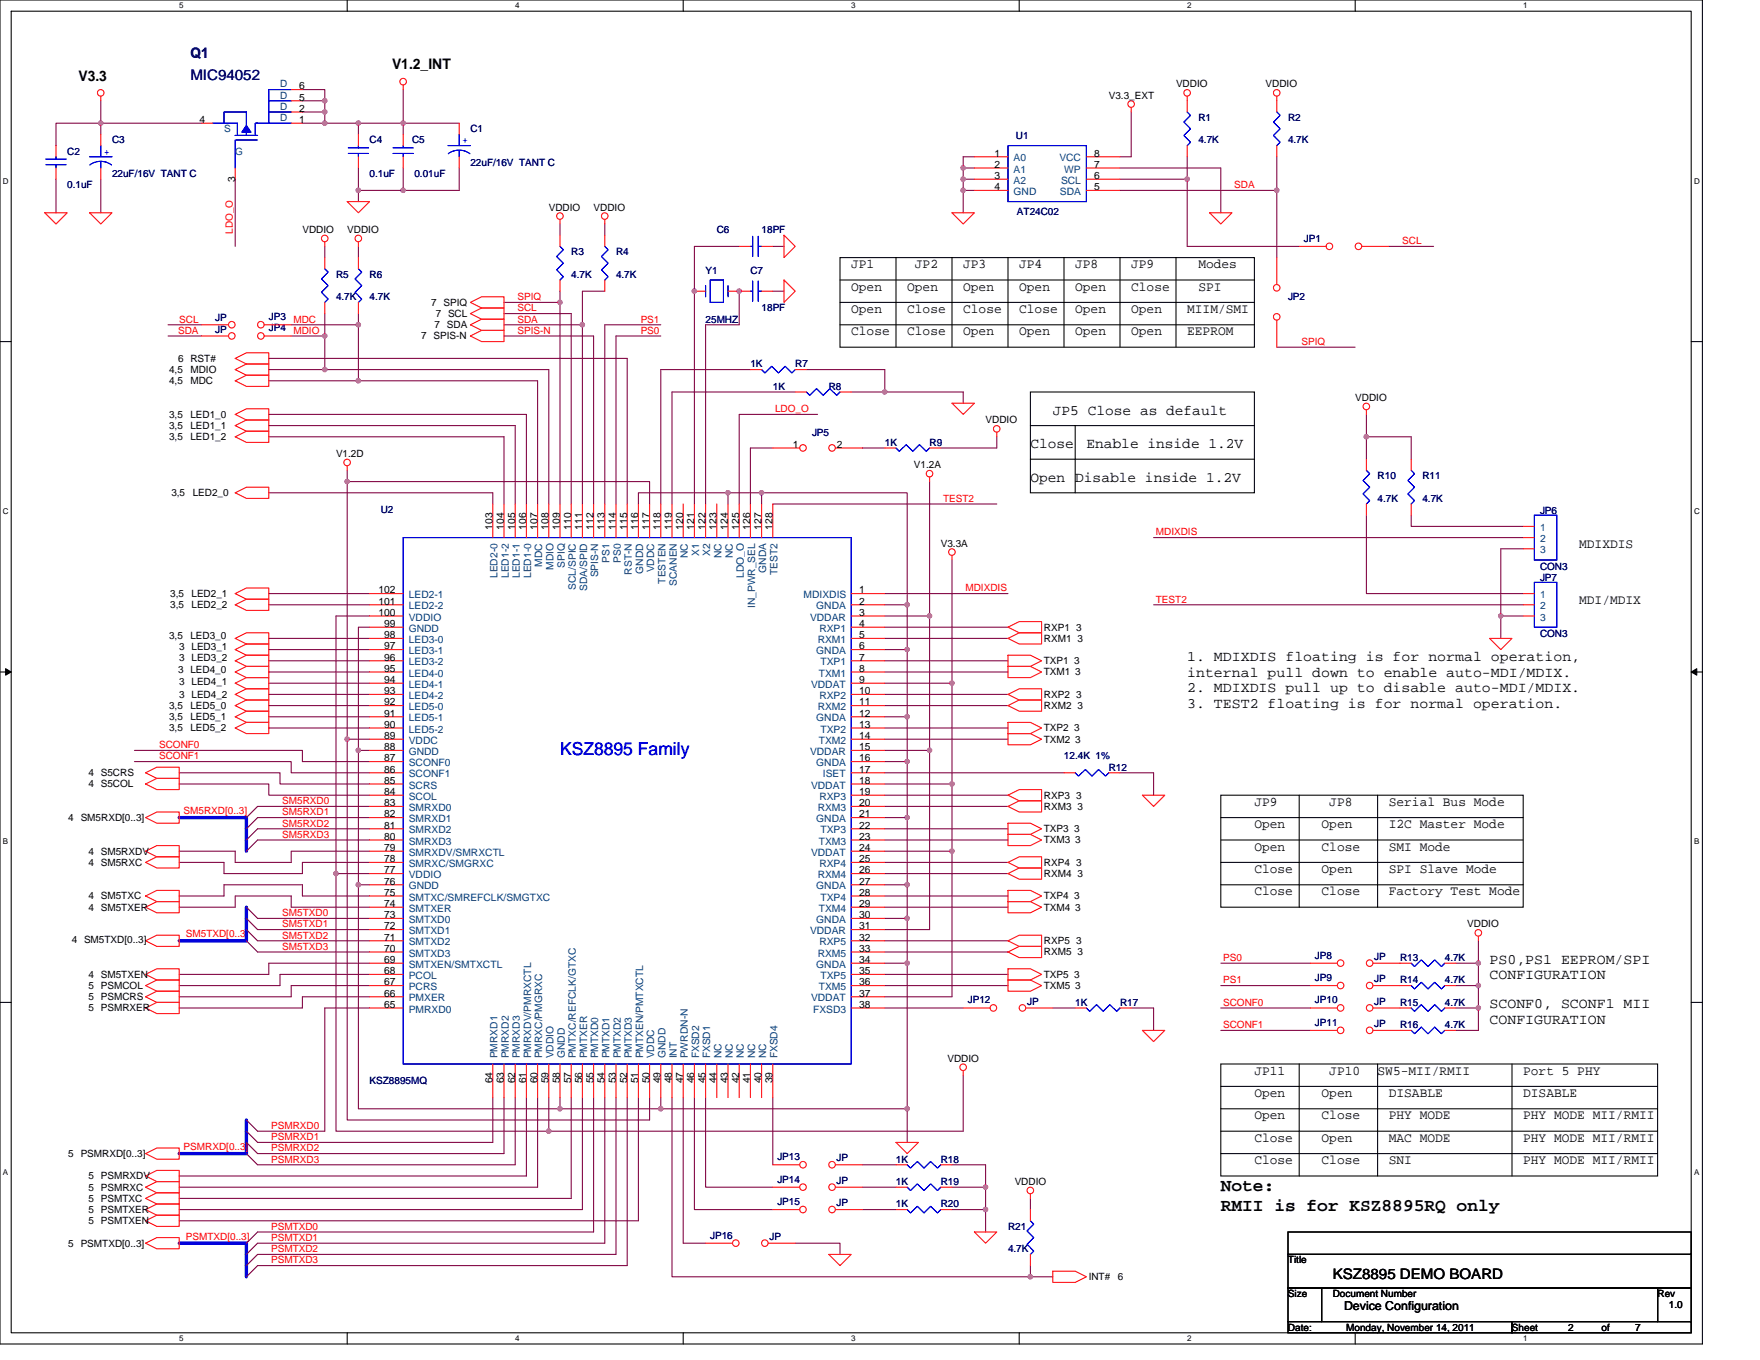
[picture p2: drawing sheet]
<svg xmlns="http://www.w3.org/2000/svg" width="279mm" height="216mm" viewBox="0 0 279 216" stroke-linecap="round" stroke-linejoin="round" font-family="sans-serif">
<defs><g id="words">
<text font-size="2.8" fill="#00f" x="88.9" y="119.9">KSZ8895 Family</text>
<g font-size="2.8">
<text x="193.8" y="189">Note:</text>
<text x="193.8" y="192.2">RMII is for KSZ8895RQ only</text>
</g>
<g font-size="2.3" fill="#000080">
<text x="30.2" y="9.2">Q1</text>
<text x="30.2" y="12.7">MIC94052</text>
</g>
<g font-size="2.3">
<text x="62.2" y="11">V1.2_INT</text>
<text x="12.4" y="12.8">V3.3</text>
<text x="167.1" y="65.8">JP5 Close as default</text>
<text x="163.6" y="71.2">Close</text>
<text x="172.5" y="71.2">Enable inside 1.2V</text>
<text x="163.6" y="76.5">Open</text>
<text x="170.7" y="76.5">Disable inside 1.2V</text>
<text x="188.5" y="105">1. MDIXDIS floating is for normal operation,</text>
<text x="188.5" y="107.4">internal pull down to enable auto-MDI/MDIX.</text>
<text x="188.5" y="109.9">2. MDIXDIS pull up to disable auto-MDI/MDIX.</text>
<text x="188.5" y="112.4">3. TEST2 floating is for normal operation.</text>
<text x="236.5" y="153">PS0,PS1 EEPROM/SPI</text>
<text x="236.5" y="155.4">CONFIGURATION</text>
<text x="236.5" y="160.1">SCONF0, SCONF1 MII</text>
<text x="236.5" y="162.6">CONFIGURATION</text>
<text x="211.6" y="203">KSZ8895 DEMO BOARD</text>
</g>
<g font-size="2.1">
<text x="135.1" y="42.6">JP1</text>
<text x="135.1" y="46.1">Open</text>
<text x="144" y="46.1">Open</text>
<text x="145.2" y="42.6">JP2</text>
<text x="152.9" y="42.6">JP3</text>
<text x="152.9" y="46.1">Open</text>
<text x="161.8" y="42.6">JP4</text>
<text x="161.8" y="46.1">Open</text>
<text x="170.7" y="42.6">JP8</text>
<text x="170.7" y="46.1">Open</text>
<text x="179.6" y="42.6">JP9</text>
<text x="179.6" y="46.1">Close</text>
<text x="190.2" y="42.6">Modes</text>
<text x="190.2" y="46.1">SPI</text>
<text x="135.1" y="49.7">Open</text>
<text x="135.1" y="53.3">Close</text>
<text x="144" y="49.7">Close</text>
<text x="144" y="53.3">Close</text>
<text x="152.9" y="49.7">Close</text>
<text x="152.9" y="53.3">Open</text>
<text x="161.8" y="53.3">Open</text>
<text x="161.8" y="49.7">Close</text>
<text x="170.7" y="53.3">Open</text>
<text x="170.7" y="49.7">Open</text>
<text x="179.6" y="53.3">Open</text>
<text x="179.6" y="49.7">Open</text>
<text x="188.5" y="49.7">MIIM/SMI</text>
<text x="188.5" y="53.3">EEPROM</text>
<text x="250.7" y="87">MDIXDIS</text>
<text x="250.7" y="95.9">MDI/MDIX</text>
<text x="199.1" y="127.9">JP9</text>
<text x="199.1" y="131.5">Open</text>
<text x="209.8" y="131.5">Open</text>
<text x="211" y="127.9">JP8</text>
<text x="220.5" y="127.9">Serial Bus Mode</text>
<text x="220.5" y="131.5">I2C Master Mode</text>
<text x="199.1" y="135">Open</text>
<text x="209.8" y="135">Close</text>
<text x="220.5" y="135">SMI Mode</text>
<text x="199.1" y="138.6">Close</text>
<text x="199.1" y="142.2">Close</text>
<text x="209.8" y="142.2">Close</text>
<text x="209.8" y="138.6">Open</text>
<text x="220.5" y="138.6">SPI Slave Mode</text>
<text x="220.5" y="142.2">Factory Test Mode</text>
<text x="199.1" y="170.6">JP11</text>
<text x="211" y="170.6">JP10</text>
<text x="218.7" y="170.6">SW5-MII/RMII</text>
<text x="241.8" y="170.6">Port 5 PHY</text>
<text x="199.1" y="174.2">Open</text>
<text x="199.1" y="177.7">Open</text>
<text x="209.8" y="174.2">Open</text>
<text x="209.8" y="177.7">Close</text>
<text x="220.5" y="174.2">DISABLE</text>
<text x="220.5" y="177.7">PHY MODE</text>
<text x="241.8" y="177.7">PHY MODE MII/RMII</text>
<text x="241.8" y="174.2">DISABLE</text>
<text x="199.1" y="181.3">Close</text>
<text x="199.1" y="184.8">Close</text>
<text x="209.8" y="184.8">Close</text>
<text x="209.8" y="181.3">Open</text>
<text x="220.5" y="181.3">MAC MODE</text>
<text x="220.5" y="184.8">SNI</text>
<text x="241.8" y="181.3">PHY MODE MII/RMII</text>
<text x="241.8" y="184.8">PHY MODE MII/RMII</text>
</g>
<text font-size="1.9" x="213.4" y="208">Device Configuration</text>
<g font-size="1.6" fill="#004080">
<text x="44.4" y="17.4">D</text>
<text x="44.4" y="15.6">D</text>
<text x="44.4" y="13.9">D</text>
<text x="35.6" y="21">S</text>
<text x="44.4" y="19.2">D</text>
<text x="37.3" y="24.5">G</text>
<text x="160.9" y="25.6">A0</text>
<text x="160.9" y="27.4">A1</text>
<text x="160.9" y="29.2">A2</text>
<text x="168.2" y="25.6">VCC</text>
<text x="168.4" y="29.2">SCL</text>
<text x="168.9" y="27.4">WP</text>
<text x="160.9" y="30.9">GND</text>
<text x="168.3" y="30.9">SDA</text>
<text x="86.1" y="90" transform="rotate(-90 86.1 90)">MDC</text>
<text x="96.8" y="89.3" transform="rotate(-90 96.8 89.3)">PS1</text>
<text x="98.5" y="89.3" transform="rotate(-90 98.5 89.3)">PS0</text>
<text x="109.2" y="88.6" transform="rotate(-90 109.2 88.6)">NC</text>
<text x="111" y="88.2" transform="rotate(-90 111 88.2)">X1</text>
<text x="112.8" y="88.2" transform="rotate(-90 112.8 88.2)">X2</text>
<text x="114.5" y="88.6" transform="rotate(-90 114.5 88.6)">NC</text>
<text x="116.3" y="88.6" transform="rotate(-90 116.3 88.6)">NC</text>
<text x="244.5" y="84.3">1</text>
<text x="244.5" y="86.1">2</text>
<text x="244.5" y="87.8">3</text>
<text x="64.9" y="95">LED2-1</text>
<text x="79" y="91.8" transform="rotate(-90 79 91.8)">LED2-0</text>
<text x="80.8" y="91.8" transform="rotate(-90 80.8 91.8)">LED1-2</text>
<text x="82.5" y="91.8" transform="rotate(-90 82.5 91.8)">LED1-1</text>
<text x="84.3" y="91.8" transform="rotate(-90 84.3 91.8)">LED1-0</text>
<text x="87.9" y="90.5" transform="rotate(-90 87.9 90.5)">MDIO</text>
<text x="89.6" y="90.1" transform="rotate(-90 89.6 90.1)">SPIQ</text>
<text x="91.4" y="93.6" transform="rotate(-90 91.4 93.6)">SCL/SPIC</text>
<text x="93.2" y="93.8" transform="rotate(-90 93.2 93.8)">SDA/SPID</text>
<text x="95" y="91.7" transform="rotate(-90 95 91.7)">SPIS-N</text>
<text x="100.3" y="91.2" transform="rotate(-90 100.3 91.2)">RST-N</text>
<text x="102.1" y="91.1" transform="rotate(-90 102.1 91.1)">GNDD</text>
<text x="103.9" y="90.9" transform="rotate(-90 103.9 90.9)">VDDC</text>
<text x="105.6" y="92.6" transform="rotate(-90 105.6 92.6)">TESTEN</text>
<text x="107.4" y="93" transform="rotate(-90 107.4 93)">SCANEN</text>
<text x="118.1" y="91.8" transform="rotate(-90 118.1 91.8)">LDO_O</text>
<text x="121.6" y="91" transform="rotate(-90 121.6 91)">GNDA</text>
<text x="123.4" y="91.3" transform="rotate(-90 123.4 91.3)">TEST2</text>
<text x="127.6" y="95">MDIXDIS</text>
<text x="244.5" y="95">1</text>
<text x="64.9" y="96.7">LED2-2</text>
<text x="64.9" y="98.5">VDDIO</text>
<text x="64.9" y="100.3">GNDD</text>
<text x="119.9" y="96.6" transform="rotate(-90 119.9 96.6)">IN_PWR_SEL</text>
<text x="128.6" y="98.5">VDDAR</text>
<text x="129.6" y="96.7">GNDA</text>
<text x="130.1" y="100.3">RXP1</text>
<text x="244.5" y="96.7">2</text>
<text x="244.5" y="98.5">3</text>
<text x="64.9" y="102.1">LED3-0</text>
<text x="64.9" y="103.8">LED3-1</text>
<text x="64.9" y="105.6">LED3-2</text>
<text x="64.9" y="107.4">LED4-0</text>
<text x="129.6" y="103.8">GNDA</text>
<text x="129.8" y="102.1">RXM1</text>
<text x="130" y="107.4">TXM1</text>
<text x="130.2" y="105.6">TXP1</text>
<text x="64.9" y="109.2">LED4-1</text>
<text x="64.9" y="111">LED4-2</text>
<text x="64.9" y="112.7">LED5-0</text>
<text x="128.8" y="109.2">VDDAT</text>
<text x="129.8" y="112.7">RXM2</text>
<text x="130.1" y="111">RXP2</text>
<text x="64.9" y="114.5">LED5-1</text>
<text x="64.9" y="116.3">LED5-2</text>
<text x="64.9" y="118.1">VDDC</text>
<text x="64.9" y="119.8">GNDD</text>
<text x="128.6" y="119.8">VDDAR</text>
<text x="129.6" y="114.5">GNDA</text>
<text x="130" y="118.1">TXM2</text>
<text x="130.2" y="116.3">TXP2</text>
<text x="64.9" y="121.6">SCONF0</text>
<text x="64.9" y="123.4">SCONF1</text>
<text x="64.9" y="125.2">SCRS</text>
<text x="128.8" y="125.2">VDDAT</text>
<text x="129.6" y="121.6">GNDA</text>
<text x="130.6" y="123.4">ISET</text>
<text x="64.9" y="127">SCOL</text>
<text x="64.9" y="128.7">SMRXD0</text>
<text x="64.9" y="130.5">SMRXD1</text>
<text x="129.6" y="130.5">GNDA</text>
<text x="129.8" y="128.7">RXM3</text>
<text x="130.1" y="127">RXP3</text>
<text x="64.9" y="132.3">SMRXD2</text>
<text x="64.9" y="134.1">SMRXD3</text>
<text x="64.9" y="135.8">SMRXDV/SMRXCTL</text>
<text x="64.9" y="137.6">SMRXC/SMGRXC</text>
<text x="128.8" y="135.8">VDDAT</text>
<text x="130" y="134.1">TXM3</text>
<text x="130.1" y="137.6">RXP4</text>
<text x="130.2" y="132.3">TXP3</text>
<text x="64.9" y="139.4">VDDIO</text>
<text x="64.9" y="141.2">GNDD</text>
<text x="64.9" y="143">SMTXC/SMREFCLK/SMGTXC</text>
<text x="129.6" y="141.2">GNDA</text>
<text x="129.8" y="139.4">RXM4</text>
<text x="130.2" y="143">TXP4</text>
<text x="64.9" y="144.7">SMTXER</text>
<text x="64.9" y="146.5">SMTXD0</text>
<text x="64.9" y="148.3">SMTXD1</text>
<text x="128.6" y="148.3">VDDAR</text>
<text x="129.6" y="146.5">GNDA</text>
<text x="130" y="144.7">TXM4</text>
<text x="64.9" y="150.1">SMTXD2</text>
<text x="64.9" y="151.8">SMTXD3</text>
<text x="64.9" y="153.6">SMTXEN/SMTXCTL</text>
<text x="64.9" y="155.4">PCOL</text>
<text x="129.6" y="153.6">GNDA</text>
<text x="129.8" y="151.8">RXM5</text>
<text x="130.1" y="150.1">RXP5</text>
<text x="130.2" y="155.4">TXP5</text>
<text x="64.9" y="157.2">PCRS</text>
<text x="64.9" y="159">PMXER</text>
<text x="64.9" y="160.7">PMRXD0</text>
<text x="128.8" y="159">VDDAT</text>
<text x="129.1" y="160.7">FXSD3</text>
<text x="130" y="157.2">TXM5</text>
<text x="79" y="168" transform="rotate(-90 79 168)">PMRXD1</text>
<text x="80.8" y="168" transform="rotate(-90 80.8 168)">PMRXD2</text>
<text x="82.5" y="168" transform="rotate(-90 82.5 168)">PMRXD3</text>
<text x="84.3" y="168" transform="rotate(-90 84.3 168)">PMRXDV/PMRXCTL</text>
<text x="86.1" y="168" transform="rotate(-90 86.1 168)">PMRXC/PMGRXC</text>
<text x="87.9" y="168" transform="rotate(-90 87.9 168)">VDDIO</text>
<text x="89.6" y="168" transform="rotate(-90 89.6 168)">GNDD</text>
<text x="91.4" y="168" transform="rotate(-90 91.4 168)">PMTXC/REFCLK/GTXC</text>
<text x="93.2" y="168" transform="rotate(-90 93.2 168)">PMTXER</text>
<text x="95" y="168" transform="rotate(-90 95 168)">PMTXD0</text>
<text x="96.8" y="168" transform="rotate(-90 96.8 168)">PMTXD1</text>
<text x="98.5" y="168" transform="rotate(-90 98.5 168)">PMTXD2</text>
<text x="100.3" y="168" transform="rotate(-90 100.3 168)">PMTXD3</text>
<text x="102.1" y="168" transform="rotate(-90 102.1 168)">PMTXEN/PMTXCTL</text>
<text x="103.9" y="168" transform="rotate(-90 103.9 168)">VDDC</text>
<text x="105.6" y="168" transform="rotate(-90 105.6 168)">GNDD</text>
<text x="107.4" y="168" transform="rotate(-90 107.4 168)">INT</text>
<text x="109.2" y="168" transform="rotate(-90 109.2 168)">PWRDN-N</text>
<text x="111" y="168" transform="rotate(-90 111 168)">FXSD2</text>
<text x="112.8" y="168" transform="rotate(-90 112.8 168)">FXSD1</text>
<text x="114.5" y="168" transform="rotate(-90 114.5 168)">NC</text>
<text x="116.3" y="168" transform="rotate(-90 116.3 168)">NC</text>
<text x="118.1" y="168" transform="rotate(-90 118.1 168)">NC</text>
<text x="119.9" y="168" transform="rotate(-90 119.9 168)">NC</text>
<text x="121.6" y="168" transform="rotate(-90 121.6 168)">NC</text>
<text x="123.4" y="168" transform="rotate(-90 123.4 168)">FXSD4</text>
</g>
<g font-size="1.6">
<text x="47.5" y="17.8">2</text>
<text x="47.5" y="16">5</text>
<text x="47.5" y="14.2">6</text>
<text x="176" y="15.6">V3.3_EXT</text>
<text x="186.7" y="13.9">VDDIO</text>
<text x="200.9" y="13.9">VDDIO</text>
<text x="31.6" y="19.5">4</text>
<text x="47.5" y="19.5">1</text>
<text x="37.3" y="28.8" transform="rotate(-90 37.3 28.8)">3</text>
<text x="157.9" y="24.9">1</text>
<text x="157.9" y="26.6">2</text>
<text x="157.9" y="28.4">3</text>
<text x="173.7" y="28.4">6</text>
<text x="173.7" y="26.6">7</text>
<text x="173.7" y="24.9">8</text>
<text x="87.1" y="33.4">VDDIO</text>
<text x="94.2" y="33.4">VDDIO</text>
<text x="157.9" y="30.2">4</text>
<text x="173.7" y="30.2">5</text>
<text x="48" y="37">VDDIO</text>
<text x="55.1" y="37">VDDIO</text>
<text x="66.8" y="53.9">7 SPIS-N</text>
<text x="68.5" y="48.5">7 SPIQ</text>
<text x="69" y="52.1">7 SDA</text>
<text x="69.2" y="50.3">7 SCL</text>
<text x="26.8" y="59.2">4,5</text>
<text x="28.3" y="57.4">6 RST#</text>
<text x="30.2" y="59.2">MDIO</text>
<text x="26.8" y="61">4,5</text>
<text x="30.2" y="61">MDC</text>
<text x="215.1" y="63.6">VDDIO</text>
<text x="26.8" y="68.1">3,5</text>
<text x="26.8" y="66.3">3,5</text>
<text x="26.8" y="69.9">3,5</text>
<text x="30.2" y="68.1">LED1_1</text>
<text x="30.2" y="66.3">LED1_0</text>
<text x="30.2" y="69.9">LED1_2</text>
<text x="125.9" y="71.1">1</text>
<text x="132.8" y="71.1">2</text>
<text x="156.5" y="67.2">VDDIO</text>
<text x="53.3" y="72.5">V1.2D</text>
<text x="145.1" y="74.3">V1.2A</text>
<text x="27.2" y="78.8">3,5</text>
<text x="30.6" y="78.8">LED2_0</text>
<text x="78.2" y="84.1" transform="rotate(-90 78.2 84.1)">103</text>
<text x="80" y="84.1" transform="rotate(-90 80 84.1)">104</text>
<text x="81.8" y="84.1" transform="rotate(-90 81.8 84.1)">105</text>
<text x="83.5" y="84.1" transform="rotate(-90 83.5 84.1)">106</text>
<text x="85.3" y="84.1" transform="rotate(-90 85.3 84.1)">107</text>
<text x="87.1" y="84.1" transform="rotate(-90 87.1 84.1)">108</text>
<text x="88.9" y="84.1" transform="rotate(-90 88.9 84.1)">109</text>
<text x="90.7" y="84.1" transform="rotate(-90 90.7 84.1)">110</text>
<text x="92.4" y="84.1" transform="rotate(-90 92.4 84.1)">111</text>
<text x="94.2" y="84.1" transform="rotate(-90 94.2 84.1)">112</text>
<text x="96" y="84.1" transform="rotate(-90 96 84.1)">113</text>
<text x="97.8" y="84.1" transform="rotate(-90 97.8 84.1)">114</text>
<text x="99.5" y="84.1" transform="rotate(-90 99.5 84.1)">115</text>
<text x="101.3" y="84.1" transform="rotate(-90 101.3 84.1)">116</text>
<text x="103.1" y="84.1" transform="rotate(-90 103.1 84.1)">117</text>
<text x="104.9" y="84.1" transform="rotate(-90 104.9 84.1)">118</text>
<text x="106.7" y="84.1" transform="rotate(-90 106.7 84.1)">119</text>
<text x="108.4" y="84.1" transform="rotate(-90 108.4 84.1)">120</text>
<text x="110.2" y="84.1" transform="rotate(-90 110.2 84.1)">121</text>
<text x="112" y="84.1" transform="rotate(-90 112 84.1)">122</text>
<text x="113.8" y="84.1" transform="rotate(-90 113.8 84.1)">123</text>
<text x="115.5" y="84.1" transform="rotate(-90 115.5 84.1)">124</text>
<text x="117.3" y="84.1" transform="rotate(-90 117.3 84.1)">125</text>
<text x="119.1" y="84.1" transform="rotate(-90 119.1 84.1)">126</text>
<text x="120.9" y="84.1" transform="rotate(-90 120.9 84.1)">127</text>
<text x="122.7" y="84.1" transform="rotate(-90 122.7 84.1)">128</text>
<text x="149.4" y="86.8">V3.3A</text>
<text x="27" y="94.8">3,5</text>
<text x="30.4" y="94.8">LED2_1</text>
<text x="60.1" y="94.2">102</text>
<text x="60.1" y="96">101</text>
<text x="136.4" y="96">2</text>
<text x="136.4" y="94.2">1</text>
<text x="26.8" y="101.5">3,5</text>
<text x="27" y="96.5">3,5</text>
<text x="30.2" y="101.5">LED3_0</text>
<text x="30.4" y="96.5">LED2_2</text>
<text x="60.1" y="97.8">100</text>
<text x="61" y="99.5">99</text>
<text x="61" y="101.3">98</text>
<text x="136.4" y="97.8">3</text>
<text x="136.4" y="99.5">4</text>
<text x="136.4" y="101.3">5</text>
<text x="165.7" y="100.1">RXP1 3</text>
<text x="165.7" y="101.9">RXM1 3</text>
<text x="28.3" y="106.8">3 LED4_0</text>
<text x="28.4" y="103.1">3 LED3_1</text>
<text x="28.4" y="104.9">3 LED3_2</text>
<text x="61" y="103.1">97</text>
<text x="61" y="104.9">96</text>
<text x="61" y="106.7">95</text>
<text x="136.4" y="104.9">7</text>
<text x="136.4" y="106.7">8</text>
<text x="136.4" y="103.1">6</text>
<text x="165.7" y="105.4">TXP1 3</text>
<text x="165.7" y="107.2">TXM1 3</text>
<text x="26.8" y="112.5">3,5</text>
<text x="28.4" y="108.8">3 LED4_1</text>
<text x="28.4" y="110.8">3 LED4_2</text>
<text x="30.2" y="112.5">LED5_0</text>
<text x="61" y="108.4">94</text>
<text x="61" y="110.2">93</text>
<text x="61" y="112">92</text>
<text x="61" y="113.8">91</text>
<text x="136.4" y="108.4">9</text>
<text x="136.4" y="113.8">12</text>
<text x="136.4" y="110.2">10</text>
<text x="136.4" y="112">11</text>
<text x="165.7" y="110.8">RXP2 3</text>
<text x="165.7" y="112.5">RXM2 3</text>
<text x="26.8" y="114.3">3,5</text>
<text x="26.8" y="116.1">3,5</text>
<text x="30.2" y="114.3">LED5_1</text>
<text x="30.2" y="116.1">LED5_2</text>
<text x="61" y="115.5">90</text>
<text x="61" y="117.3">89</text>
<text x="61" y="119.1">88</text>
<text x="136.4" y="115.5">13</text>
<text x="136.4" y="117.3">14</text>
<text x="136.4" y="119.1">15</text>
<text x="165.7" y="117.9">TXM2 3</text>
<text x="165.7" y="116.1">TXP2 3</text>
<text x="14.1" y="123.2">4 S5CRS</text>
<text x="14.1" y="125">4 S5COL</text>
<text x="61" y="120.9">87</text>
<text x="61" y="122.7">86</text>
<text x="61" y="124.4">85</text>
<text x="136.4" y="122.7">17</text>
<text x="136.4" y="124.4">18</text>
<text x="136.4" y="120.9">16</text>
<text x="10.8" y="130.3">4 SM5RXD[0..3]</text>
<text x="61" y="126.2">84</text>
<text x="61" y="128">83</text>
<text x="61" y="129.8">82</text>
<text x="61" y="131.6">81</text>
<text x="136.4" y="131.6">22</text>
<text x="136.4" y="129.8">21</text>
<text x="136.4" y="126.2">19</text>
<text x="136.4" y="128">20</text>
<text x="165.7" y="126.8">RXP3 3</text>
<text x="165.7" y="128.5">RXM3 3</text>
<text x="14.1" y="135.7">4 SM5RXDV</text>
<text x="14.1" y="137.4">4 SM5RXC</text>
<text x="61" y="133.3">80</text>
<text x="61" y="135.1">79</text>
<text x="61" y="136.9">78</text>
<text x="136.4" y="135.1">24</text>
<text x="136.4" y="133.3">23</text>
<text x="136.4" y="136.9">25</text>
<text x="165.7" y="132.1">TXP3 3</text>
<text x="165.7" y="133.9">TXM3 3</text>
<text x="165.7" y="137.4">RXP4 3</text>
<text x="14.1" y="142.8">4 SM5TXC</text>
<text x="61" y="138.7">77</text>
<text x="61" y="140.4">76</text>
<text x="61" y="142.2">75</text>
<text x="61" y="144">74</text>
<text x="136.4" y="142.2">28</text>
<text x="136.4" y="144">29</text>
<text x="136.4" y="140.4">27</text>
<text x="136.4" y="138.7">26</text>
<text x="165.7" y="142.8">TXP4 3</text>
<text x="165.7" y="139.2">RXM4 3</text>
<text x="11.4" y="149.7">4 SM5TXD[0..3]</text>
<text x="14.1" y="144.5">4 SM5TXER</text>
<text x="61" y="145.8">73</text>
<text x="61" y="147.6">72</text>
<text x="61" y="149.3">71</text>
<text x="136.4" y="145.8">30</text>
<text x="136.4" y="147.6">31</text>
<text x="136.4" y="149.3">32</text>
<text x="165.7" y="144.5">TXM4 3</text>
<text x="165.7" y="149.9">RXP5 3</text>
<text x="232.9" y="147.2">VDDIO</text>
<text x="14.1" y="155.2">4 SM5TXEN</text>
<text x="61" y="151.1">70</text>
<text x="61" y="152.9">69</text>
<text x="61" y="154.7">68</text>
<text x="136.4" y="154.7">35</text>
<text x="136.4" y="152.9">34</text>
<text x="136.4" y="151.1">33</text>
<text x="165.7" y="155.2">TXP5 3</text>
<text x="165.7" y="151.7">RXM5 3</text>
<text x="14.1" y="157">5 PSMCOL</text>
<text x="14.1" y="158.8">5 PSMCRS</text>
<text x="14.1" y="160.5">5 PSMRXER</text>
<text x="61" y="156.4">67</text>
<text x="61" y="158.2">66</text>
<text x="61" y="160">65</text>
<text x="136.4" y="158.2">37</text>
<text x="136.4" y="156.4">36</text>
<text x="136.4" y="160">38</text>
<text x="165.7" y="157">TXM5 3</text>
<text x="78.2" y="172" transform="rotate(-90 78.2 172)">64</text>
<text x="80" y="172" transform="rotate(-90 80 172)">63</text>
<text x="81.8" y="172" transform="rotate(-90 81.8 172)">62</text>
<text x="83.5" y="172" transform="rotate(-90 83.5 172)">61</text>
<text x="85.3" y="172" transform="rotate(-90 85.3 172)">60</text>
<text x="87.1" y="172" transform="rotate(-90 87.1 172)">59</text>
<text x="88.9" y="172" transform="rotate(-90 88.9 172)">58</text>
<text x="90.7" y="172" transform="rotate(-90 90.7 172)">57</text>
<text x="92.4" y="172" transform="rotate(-90 92.4 172)">56</text>
<text x="94.2" y="172" transform="rotate(-90 94.2 172)">55</text>
<text x="96" y="172" transform="rotate(-90 96 172)">54</text>
<text x="97.8" y="172" transform="rotate(-90 97.8 172)">53</text>
<text x="99.5" y="172" transform="rotate(-90 99.5 172)">52</text>
<text x="101.3" y="172" transform="rotate(-90 101.3 172)">51</text>
<text x="103.1" y="172" transform="rotate(-90 103.1 172)">50</text>
<text x="104.9" y="172" transform="rotate(-90 104.9 172)">49</text>
<text x="106.7" y="172" transform="rotate(-90 106.7 172)">48</text>
<text x="108.4" y="172" transform="rotate(-90 108.4 172)">47</text>
<text x="110.2" y="172" transform="rotate(-90 110.2 172)">46</text>
<text x="112" y="172" transform="rotate(-90 112 172)">45</text>
<text x="113.8" y="172" transform="rotate(-90 113.8 172)">44</text>
<text x="115.5" y="172" transform="rotate(-90 115.5 172)">43</text>
<text x="117.3" y="172" transform="rotate(-90 117.3 172)">42</text>
<text x="119.1" y="172" transform="rotate(-90 119.1 172)">41</text>
<text x="120.9" y="172" transform="rotate(-90 120.9 172)">40</text>
<text x="122.7" y="172" transform="rotate(-90 122.7 172)">39</text>
<text x="150.4" y="168.6">VDDIO</text>
<text x="10.8" y="183.7">5 PSMRXD[0..3]</text>
<text x="14.1" y="187.2">5 PSMRXDV</text>
<text x="14.1" y="189">5 PSMRXC</text>
<text x="14.1" y="190.8">5 PSMTXC</text>
<text x="161.1" y="188.1">VDDIO</text>
<text x="10.8" y="197.9">5 PSMTXD[0..3]</text>
<text x="14.1" y="192.6">5 PSMTXER</text>
<text x="14.1" y="194.3">5 PSMTXEN</text>
<text x="172.8" y="203.2">INT#</text>
<text x="177.4" y="203.2">6</text>
<text x="204.5" y="200.6">Title</text>
<text x="204.5" y="205.9">Size</text>
<text x="211.6" y="205.9">Document Number</text>
<text x="263.1" y="205.9">Rev</text>
<text x="264.9" y="207.7">1.0</text>
<text x="204.5" y="211.2">Date:</text>
<text x="213.7" y="211.2">Monday, November 14, 2011</text>
<text x="240" y="211.2">Sheet</text>
<text x="248.9" y="211.2">2</text>
<text x="254.3" y="211.2">of</text>
<text x="259.6" y="211.2">7</text>
</g>
<g font-size="1.6" fill="#000080">
<text x="17.8" y="22.8">C3</text>
<text x="58.7" y="22.8">C4</text>
<text x="65.4" y="22.8">C5</text>
<text x="74.7" y="21">C1</text>
<text x="161.3" y="22">U1</text>
<text x="190.2" y="19.2">R1</text>
<text x="190.2" y="22.8">4.7K</text>
<text x="204.5" y="19.2">R2</text>
<text x="204.5" y="22.8">4.7K</text>
<text x="10.7" y="24.5">C2</text>
<text x="10.7" y="29.9">0.1uF</text>
<text x="17.8" y="28.1">22uF/16V TANT C</text>
<text x="58.7" y="28.1">0.1uF</text>
<text x="65.8" y="28.1">0.01uF</text>
<text x="74.7" y="26.3">22uF/16V TANT C</text>
<text x="161.4" y="34.1">AT24C02</text>
<text x="90.7" y="40.5">R3</text>
<text x="97.8" y="40.5">R4</text>
<text x="113.8" y="37">C6</text>
<text x="120.9" y="37">18PF</text>
<text x="207" y="38.4">JP1</text>
<text x="53.3" y="44.1">R5</text>
<text x="53.3" y="47.6">4.7K</text>
<text x="58.7" y="44.1">R6</text>
<text x="58.7" y="47.6">4.7K</text>
<text x="90.7" y="44.1">4.7K</text>
<text x="97.8" y="44.1">4.7K</text>
<text x="112" y="43.6">Y1</text>
<text x="119.1" y="43.6">C7</text>
<text x="204.5" y="47.6">JP2</text>
<text x="34.1" y="52.8">JP</text>
<text x="34.1" y="51">JP</text>
<text x="42.7" y="52.6">JP4</text>
<text x="42.7" y="50.8">JP3</text>
<text x="112" y="51.2">25MHZ</text>
<text x="120.9" y="49.4">18PF</text>
<text x="119.1" y="58.3">1K</text>
<text x="126.2" y="58.3">R7</text>
<text x="122.7" y="61.9">1K</text>
<text x="131.6" y="61.9">R8</text>
<text x="128.9" y="69.2">JP5</text>
<text x="140.5" y="70.8">1K</text>
<text x="147.6" y="70.8">R9</text>
<text x="218.7" y="76.1">R10</text>
<text x="225.8" y="76.1">R11</text>
<text x="60.5" y="81.4">U2</text>
<text x="218.7" y="79.7">4.7K</text>
<text x="225.8" y="79.7">4.7K</text>
<text x="244.5" y="81.6">JP6</text>
<text x="244.5" y="90.5">CON3</text>
<text x="244.5" y="92.3">JP7</text>
<text x="244.5" y="101.2">CON3</text>
<text x="168.9" y="120.5">12.4K 1%</text>
<text x="176" y="122.3">R12</text>
<text x="208.7" y="152.2">JP8</text>
<text x="208.7" y="155.7">JP9</text>
<text x="218.2" y="152.4">JP</text>
<text x="218.2" y="155.9">JP</text>
<text x="222.2" y="152.5">R13</text>
<text x="229.4" y="152.5">4.7K</text>
<text x="153.6" y="159.3">JP12</text>
<text x="163" y="159.5">JP</text>
<text x="170.7" y="159.7">1K</text>
<text x="177.8" y="159.7">R17</text>
<text x="208.7" y="159.3">JP10</text>
<text x="218.2" y="159.5">JP</text>
<text x="222.2" y="156.1">R14</text>
<text x="222.2" y="159.7">R15</text>
<text x="229.4" y="156.1">4.7K</text>
<text x="229.4" y="159.7">4.7K</text>
<text x="208.7" y="162.9">JP11</text>
<text x="218.2" y="163">JP</text>
<text x="222.2" y="163.2">R16</text>
<text x="229.4" y="163.2">4.7K</text>
<text x="58.7" y="172.1">KSZ8895MQ</text>
<text x="123.4" y="184.2">JP13</text>
<text x="132.8" y="184.4">JP</text>
<text x="142.2" y="184.6">1K</text>
<text x="149.4" y="184.6">R18</text>
<text x="123.4" y="187.7">JP14</text>
<text x="123.4" y="191.3">JP15</text>
<text x="132.8" y="187.9">JP</text>
<text x="132.8" y="191.5">JP</text>
<text x="142.2" y="191.7">1K</text>
<text x="142.2" y="188.1">1K</text>
<text x="149.4" y="191.7">R20</text>
<text x="149.4" y="188.1">R19</text>
<text x="112.7" y="196.6">JP16</text>
<text x="122.2" y="196.8">JP</text>
<text x="160" y="195.2">R21</text>
<text x="160" y="198.8">4.7K</text>
</g>
<g font-size="1.6" fill="#00f">
<text x="73.4" y="22.8">+</text>
<text x="16.5" y="24.5">+</text>
</g>
<g font-size="1.6" fill="#f00">
<text x="195.9" y="29.9">SDA</text>
<text x="37" y="37.1" transform="rotate(-90 37 37.1)">LDO_O</text>
<text x="222.6" y="38.8">SCL</text>
<text x="82.1" y="47.6">SPIQ</text>
<text x="28.3" y="53">SDA</text>
<text x="28.4" y="51.2">SCL</text>
<text x="46.6" y="53">MDIO</text>
<text x="46.6" y="51.2">MDC</text>
<text x="82.1" y="51.2">SDA</text>
<text x="82.1" y="49.4">SCL</text>
<text x="82.1" y="53">SPIS-N</text>
<text x="101.7" y="51.2">PS1</text>
<text x="101.7" y="53">PS0</text>
<text x="206.6" y="54.8">SPIQ</text>
<text x="123" y="65.4">LDO_O</text>
<text x="149.7" y="79.7">TEST2</text>
<text x="183.5" y="85">MDIXDIS</text>
<text x="153.3" y="93.9">MDIXDIS</text>
<text x="183.5" y="95.7">TEST2</text>
<text x="25.3" y="118.8">SCONF0</text>
<text x="25.3" y="120.5">SCONF1</text>
<text x="29.1" y="129.3">SM5RXD[0..3]</text>
<text x="44.8" y="131.2">SM5RXD2</text>
<text x="44.8" y="129.4">SM5RXD1</text>
<text x="44.8" y="127.7">SM5RXD0</text>
<text x="44.8" y="133">SM5RXD3</text>
<text x="29.5" y="148.8">SM5TXD[0..3]</text>
<text x="44.8" y="145.4">SM5TXD0</text>
<text x="44.8" y="149">SM5TXD2</text>
<text x="44.8" y="147.2">SM5TXD1</text>
<text x="44.8" y="150.8">SM5TXD3</text>
<text x="194.2" y="152.5">PS0</text>
<text x="194.2" y="156.1">PS1</text>
<text x="194.2" y="159.7">SCONF0</text>
<text x="194.2" y="163.2">SCONF1</text>
<text x="43" y="179.2">PSMRXD0</text>
<text x="29.1" y="182.6">PSMRXD[0..3]</text>
<text x="43" y="181">PSMRXD1</text>
<text x="43" y="182.8">PSMRXD2</text>
<text x="43" y="184.6">PSMRXD3</text>
<text x="29.5" y="196.8">PSMTXD[0..3]</text>
<text x="43" y="197">PSMTXD1</text>
<text x="43" y="195.2">PSMTXD0</text>
<text x="43" y="198.8">PSMTXD2</text>
<text x="43" y="200.6">PSMTXD3</text>
</g>
<g font-size="1.3">
<text x="28.4" y="1.3">5</text>
<text x="81.8" y="1.3">4</text>
<text x="135.1" y="1.3">3</text>
<text x="188.5" y="1.3">2</text>
<text x="241.8" y="1.3">1</text>
<text x=".4" y="29.1">D</text>
<text x="268.9" y="29.1">D</text>
<text x=".4" y="81.6">C</text>
<text x="268.9" y="81.6">C</text>
<text x=".4" y="134">B</text>
<text x="268.9" y="134">B</text>
<text x=".4" y="186.5">A</text>
<text x="268.9" y="186.5">A</text>
<text x="28.4" y="212.9">5</text>
<text x="81.8" y="212.9">4</text>
<text x="135.1" y="212.9">3</text>
<text x="188.5" y="212.9">2</text>
<text x="241.8" y="212.9">1</text>
</g>
</g></defs>
<path d="M0 0h270.3v213.4h-270.3zM1.8 1.8h266.7v209.8h-266.7z" fill="none" stroke="#000" stroke-width=".17"/>
<g fill="#fff">
<path d="M28.4 .2h.7v1.4h-.7z"/>
<path d="M28.4 211.8h.7v1.4h-.7z"/>
</g>
<path d="M55.1 0v1.8M55.1 211.6v1.8" fill="none" stroke="#000" stroke-width=".17"/>
<g fill="#fff">
<path d="M81.8 .2h.7v1.4h-.7z"/>
<path d="M81.8 211.8h.7v1.4h-.7z"/>
</g>
<path d="M108.5 0v1.8M108.5 211.6v1.8" fill="none" stroke="#000" stroke-width=".17"/>
<g fill="#fff">
<path d="M135.1 .2h.7v1.4h-.7z"/>
<path d="M135.1 211.8h.7v1.4h-.7z"/>
</g>
<path d="M161.8 0v1.8M161.8 211.6v1.8" fill="none" stroke="#000" stroke-width=".17"/>
<g fill="#fff">
<path d="M188.5 .2h.7v1.4h-.7z"/>
<path d="M188.5 211.8h.7v1.4h-.7z"/>
</g>
<path d="M215.1 0v1.8M215.1 211.6v1.8" fill="none" stroke="#000" stroke-width=".17"/>
<g fill="#fff">
<path d="M241.8 .2h.7v1.4h-.7z"/>
<path d="M241.8 211.8h.7v1.4h-.7z"/>
<path d="M.4 28h1v1.4h-1z"/>
<path d="M268.9 28h.9v1.4h-.9z"/>
<path d="M.4 80.5h1v1.4h-1z"/>
<path d="M268.9 80.5h.9v1.4h-.9z"/>
</g>
<path d="M0 54.2h1.8M268.5 54.2h1.8" fill="none" stroke="#000" stroke-width=".17"/>
<g fill="#fff">
<path d="M.4 132.9h.9v1.4h-.9z"/>
<path d="M268.9 132.9h.9v1.4h-.9z"/>
</g>
<path d="M0 106.7h1.8M268.5 106.7h1.8" fill="none" stroke="#000" stroke-width=".17"/>
<path d="M.9 106.2l.9 .5-.9 .5zM268.5 106.7l.9-.5v1z" fill="#000" stroke="#000" stroke-width=".16"/>
<g fill="#fff">
<path d="M.4 185.4h.9v1.4h-.9z"/>
<path d="M268.9 185.4h.9v1.4h-.9z"/>
</g>
<g fill="none" stroke="#000" stroke-width=".17">
<path d="M133.3 40.9h65.8v14.2h-65.8zM133.3 44.4h65.8M133.3 48h65.8M133.3 51.6h65.8M142.2 40.9v14.2M151.1 40.9v14.2M160 40.9v14.2M168.9 40.9v14.2M177.8 40.9v14.2M186.7 40.9v14.2M163.6 62.2h35.5v16h-35.5zM163.6 67.6h35.5"/>
<path d="M163.6 72.9h35.5M170.7 67.6v10.6M193.8 126.2h48v17.8h-48zM193.8 129.8h48M193.8 133.3h48M193.8 136.9h48M206.2 126.2v17.8M218.7 126.2v17.8M0 159.1h1.8M193.8 140.5h48M268.5 159.1h1.8M193.8 168.9h69.3v17.8h-69.3z"/>
<path d="M193.8 172.5h69.3M193.8 176h69.3M193.8 179.6h69.3M206.2 168.9v17.8M218.7 168.9v17.8M240 168.9v17.8M193.8 183.1h69.3M204.5 195.6h64v3.5h-64zM204.5 199.1h64v5.4h-64zM204.5 204.5h5.3v5.3h-5.3zM204.5 209.8h35.5v1.8h-35.5zM209.8 204.5h53.3v5.3h-53.3z"/>
<path d="M240 209.8h28.5v1.8h-28.5zM263.1 204.5h5.4v5.3h-5.4z"/>
</g>
<g fill="none" stroke="#800040" stroke-width=".17">
<path d="M16 19.6h16M16 16v3.6M16 19.6v1.7M16 19.6h-7.1v3.5M48 14.2h3.6v1.8M48 16h3.6M48 19.6h3.6M48 17.8h3.6M51.6 19.6h5.3M51.6 16v1.8M51.6 17.8v1.8M56.9 19.6v1.7"/>
<path d="M56.9 19.6h16M64 14.2v7.1M179.6 17.8v7.1h-1.8M8.9 28.4v5.4M16 28.4v5.4M37.3 28.4v10.7M51.6 39.1v1.8M56.9 39.1v1.8M56.9 30.2v1.8M56.9 30.2h7.1M56.9 26.7v3.5M64 26.7v3.5"/>
<path d="M72.9 26.7v3.5h-8.9M88.9 35.6v1.7M96 35.6v1.7M117.3 39.1h-7.1v40.9M122.7 39.1h1.8M152.9 26.7h1.8M152.9 28.4h1.8M152.9 30.2h1.8M152.9 28.4v1.8M152.9 26.7v1.7M152.9 30.2v3.6M154.7 24.9h-1.8v1.8"/>
<path d="M177.8 26.7h16v7.1M177.8 28.4h10.7M177.8 30.2h24.9M188.5 24.9v3.5M188.5 28.4v10.7h17.7M202.7 30.2v10.7M202.7 24.9v5.3M220.5 39.1h7.1M26.7 53.3h5.3M26.7 51.6h5.3M42.7 56.9h56.9v23.1M42.7 58.7h8.9"/>
<path d="M46.2 51.6h10.7M46.2 53.3h5.4M51.6 49.8v3.5M51.6 58.7h35.5v21.3M51.6 53.3v5.4M56.9 49.8v1.8M56.9 51.6v8.9M80 51.6h12.5M80 53.3h14.2v26.7M80 48h8.9M80 49.8h10.7v30.2M88.9 46.2v1.8"/>
<path d="M88.9 48v32M92.5 51.6v28.4M96 46.2h-3.5v5.4M104.9 51.6h-8.9v28.4M104.9 53.3h-7.1v26.7M117.3 46.2v5.4h-5.3v28.4M119.1 58.7h-14.2v21.3M122.7 46.2h1.8M128 58.7h12.5v3.5M202.7 55.1h12.4M42.7 65.8h40.9v14.2M42.7 60.5h14.2"/>
<path d="M42.7 67.6h39.1v12.4M42.7 69.3h37.3v10.7M42.7 78.2h35.5v1.8M55.1 76.5v40.8M55.1 76.5h48v3.5M55.1 74.7v1.8M56.9 60.5h28.4v19.5M115.6 78.2h-14.3v1.8M115.6 78.2h5.3M115.6 78.2v1.8M120.9 78.2h23.1v17.8M120.9 78.2v1.8"/>
<path d="M122.7 71.1h-3.6v8.9M126.2 62.2h-19.5v17.8M129.8 65.8h-12.5v14.2M135.1 62.2h5.4M136.9 71.1h3.6M140.5 62.2h12.4v1.8M147.6 76.5v21.3M158.2 69.3v1.8h-8.8M216.9 65.8v3.5M216.9 69.3h7.1v3.6M216.9 69.3v3.6M42.7 94.2h16"/>
<path d="M42.7 96h16M58.7 99.6h-1.8v40.9M58.7 97.8h-5.4v40.9M122.7 80h35.5M140.5 97.8h7.1v21.3M140.5 94.2h19.5M140.5 99.6h19.5M140.5 96h3.5v7.1M151.1 88.9v35.6M183.1 96h58.7M183.1 85.3h58.7M216.9 81.8v12.4h24.9"/>
<path d="M224 81.8v1.8h17.8M238.3 97.8v3.5M238.3 97.8h3.5M241.8 87.1h-3.5v10.7M21.3 119.1h26.7v1.8h10.7M42.7 101.3h16M42.7 103.1h16M42.7 104.9h16M42.7 108.5h16M42.7 112h16M42.7 113.8h16M42.7 115.6h16"/>
<path d="M42.7 110.2h16M42.7 106.7h16M55.1 117.3v60.5h48v-3.6M55.1 117.3h3.6M56.9 119.1h1.8M140.5 119.1h7.1M140.5 103.1h3.5M140.5 108.5h10.6M140.5 104.9h19.5M140.5 115.6h19.5M140.5 117.3h19.5M140.5 106.7h19.5"/>
<path d="M140.5 101.3h19.5M140.5 110.2h19.5M140.5 112h19.5M144 103.1v10.7h-3.5M144 113.8v7.1M147.6 119.1v28.5h-7.1M21.3 120.9h24.9v1.8h12.5M28.4 136.9h7.2v1.8h12.4v-1.8h10.7M28.4 135.1h8.9v1.8h8.9v-1.8h12.5M28.4 124.5h14.3v1.7h16M28.4 122.7h16.1v1.8h14.2M58.7 138.7h-5.4v40.9h33.8v-5.4"/>
<path d="M58.7 131.6h-17.8l-1.8 1.8M58.7 129.8h-17.8l-1.8 1.8M58.7 128h-17.8l-1.8 1.8M58.7 133.3h-17.8l-1.8 1.8M140.5 120.9h3.5M140.5 135.1h10.6M140.5 124.5h10.6M140.5 122.7h28.4M140.5 133.3h19.5M140.5 131.6h19.5M140.5 128h19.5M140.5 136.9h19.5"/>
<path d="M140.5 126.2h19.5M140.5 138.7h19.5M144 129.8v10.7M144 120.9v8.9h-3.5M151.1 135.1v23.1h-10.6M151.1 124.5v10.6M177.8 122.7h5.3v3.5M28.4 142.2h7.2v-1.7h12.4v1.7h10.7M28.4 144h8.9v-1.8h8.9v1.8h12.5M39.1 144l1.8 1.8h17.8M39.1 147.6l1.8 1.8h17.8M39.1 145.8l1.8 1.8h17.8"/>
<path d="M39.1 149.4l1.8 1.7h17.8M56.9 140.5h1.8M56.9 140.5v35.5h32M58.7 152.9h-16v1.8h-14.3M58.7 154.7h-14.2v1.8h-16.1M58.7 156.5h-12.5v1.7h-17.8M58.7 158.2h-10.7v1.8h-19.6M140.5 140.5h3.5M140.5 144h19.5M140.5 156.5h19.5M140.5 142.2h19.5M140.5 154.7h19.5"/>
<path d="M140.5 149.4h19.5M140.5 151.1h19.5M144 140.5v5.3h-3.5M144 145.8v7.1h-3.5M144 152.9v23.1M193.8 152.9h14.2M193.8 156.5h14.2M231.1 152.9h3.6M231.1 156.5h3.6M234.7 152.9v3.6M234.7 149.4v3.5M234.7 156.5v3.5"/>
<path d="M58.7 160h-7.1v19.6h-10.7l-1.8-1.8M78.2 174.2v7.2h-37.3l-1.8-1.8M80 174.2v8.9h-39.1l-1.8-1.7M81.8 174.2v10.7h-40.9l-1.8-1.8M83.6 174.2v12.5h-55.2M85.3 174.2v14.3h-56.9M88.9 174.2v1.8M88.9 176h16M90.7 174.2v16h-62.3M92.5 174.2v17.8h-64.1M94.2 174.2v21.4h-53.3l-1.8 1.8M96 174.2v23.2h-55.1l-1.8 1.7"/>
<path d="M97.8 174.2v24.9h-56.9l-1.8 1.8M99.6 174.2v26.7h-58.7l-1.8 1.8M101.3 174.2v19.6h-72.9M104.9 176h39.1M104.9 174.2v1.8M106.7 174.2v28.5h56.9M108.5 174.2v23.2h3.5M110.2 174.2v17.8h12.5M112 174.2v14.3h10.7M122.7 174.2v10.7M140.5 160h12.4M144 176v5.4"/>
<path d="M152.9 170.7v8.9h-65.8M167.1 160h3.6M179.6 160h3.5v3.6M193.8 163.6h14.2M193.8 160h14.2M231.1 160h3.6M234.7 160v3.6h-3.6M126.2 197.4h7.1v1.7M136.9 192h5.3M136.9 184.9h5.3M136.9 188.5h5.3M151.1 184.9h5.4v3.6"/>
<path d="M151.1 188.5h5.4M151.1 192h5.4M156.5 188.5v3.5M156.5 192v3.6M163.6 190.2v1.8M163.6 200.9v1.8h3.5"/>
</g>
<g fill="#f0f" stroke="#f0f" stroke-width=".17">
<circle cx="144" cy="129.8" r=".35"/>
<circle cx="144" cy="140.4" r=".35"/>
<circle cx="144" cy="145.8" r=".35"/>
<circle cx="144" cy="176" r=".35"/>
<circle cx="238.2" cy="97.8" r=".35"/>
<circle cx="216.9" cy="69.3" r=".35"/>
<circle cx="188.5" cy="28.4" r=".35"/>
<circle cx="202.7" cy="30.2" r=".35"/>
<circle cx="152.9" cy="26.7" r=".35"/>
<circle cx="152.9" cy="30.2" r=".35"/>
<circle cx="152.9" cy="28.4" r=".35"/>
<circle cx="151.1" cy="124.4" r=".35"/>
<circle cx="151.1" cy="135.1" r=".35"/>
<circle cx="151.1" cy="108.4" r=".35"/>
<circle cx="53.3" cy="138.7" r=".35"/>
<circle cx="234.7" cy="156.5" r=".35"/>
<circle cx="144" cy="152.9" r=".35"/>
<circle cx="110.2" cy="46.2" r=".35"/>
<circle cx="56.9" cy="51.5" r=".35"/>
<circle cx="140.4" cy="62.2" r=".35"/>
<circle cx="117.3" cy="46.2" r=".35"/>
<circle cx="51.5" cy="53.3" r=".35"/>
<circle cx="115.6" cy="78.2" r=".35"/>
<circle cx="92.4" cy="51.5" r=".35"/>
<circle cx="234.7" cy="152.9" r=".35"/>
<circle cx="120.9" cy="78.2" r=".35"/>
<circle cx="156.5" cy="192" r=".35"/>
<circle cx="156.5" cy="188.5" r=".35"/>
<circle cx="163.6" cy="202.7" r=".35"/>
<circle cx="56.9" cy="30.2" r=".35"/>
<circle cx="64" cy="30.2" r=".35"/>
<circle cx="56.9" cy="119.1" r=".35"/>
<circle cx="88.9" cy="176" r=".35"/>
<circle cx="56.9" cy="140.4" r=".35"/>
<circle cx="16" cy="19.5" r=".35"/>
<circle cx="147.6" cy="119.1" r=".35"/>
<circle cx="64" cy="19.5" r=".35"/>
<circle cx="56.9" cy="19.5" r=".35"/>
<circle cx="51.5" cy="19.5" r=".35"/>
<circle cx="51.5" cy="16" r=".35"/>
<circle cx="51.5" cy="17.8" r=".35"/>
<circle cx="88.9" cy="48" r=".35"/>
<circle cx="104.9" cy="176" r=".35"/>
<circle cx="55.1" cy="76.4" r=".35"/>
<circle cx="55.1" cy="117.3" r=".35"/>
<circle cx="51.5" cy="58.7" r=".35"/>
<circle cx="56.9" cy="60.4" r=".35"/>
<circle cx="87.1" cy="179.6" r=".35"/>
<circle cx="147.6" cy="97.8" r=".35"/>
<circle cx="144" cy="96" r=".35"/>
<circle cx="144" cy="103.1" r=".35"/>
<circle cx="144" cy="113.8" r=".35"/>
<circle cx="144" cy="120.9" r=".35"/>
<circle cx="234.7" cy="160" r=".35"/>
</g>
<path d="M28.4 129.8h10.7v5.3M39.1 144v5.4h-10.7M39.1 177.8v5.3h-10.7M28.4 197.4h10.7v5.3" fill="none" stroke="#00f" stroke-width=".53"/>
<g fill="none" stroke="#f00" stroke-width=".17">
<path d="M16 15.3v.7M64 13.5v.7M179.6 17.1v.7M188.5 15.3v.7M202.7 15.3v.7M7.1 33.8h3.6l-1.8 1.8zM14.2 33.8h3.6l-1.8 1.8zM51.6 38.4v.7M55.1 32h3.6l-1.8 1.8zM56.9 38.4v.7M88.9 34.8v.8M96 34.8v.8"/>
<path d="M124.5 37.3l1.7 1.8-1.7 1.8zM151.1 33.8h3.6l-1.8 1.8zM192 33.8h3.6l-1.8 1.8zM37.3 58.7l1.8-.9h3.6v1.8h-3.6zM37.3 56.9l1.8-.9h3.6v1.8h-3.6zM74.7 49.8l1.8-.9h3.5v1.8h-3.5zM74.7 51.6l1.8-.9h3.5v1.8h-3.5zM74.7 48l1.8-.9h3.5v1.8h-3.5zM74.7 53.3l1.8-.8h3.5v1.7h-3.5zM124.5 44.5l1.7 1.7-1.7 1.8zM37.3 60.5l1.8-.9h3.6v1.7h-3.6zM37.3 67.6l1.8-.9h3.6v1.8h-3.6z"/>
<path d="M37.3 65.8l1.8-.9h3.6v1.8h-3.6zM37.3 69.3l1.8-.8h3.6v1.7h-3.6zM37.3 78.2l1.8-.9h3.6v1.8h-3.6zM55.1 74v.7M140.5 71.1h1.7M147.6 75.7v.8M147.6 71.1h1.8M151.1 64h3.6l-1.8 1.8zM158.2 68.6v.7M216.9 65.1v.7M37.3 94.2l1.8-.9h3.6v1.8h-3.6zM37.3 96l1.8-.9h3.6v1.8h-3.6z"/>
<path d="M151.1 88.2v.7M160 99.6l1.8-.9h3.6v1.8h-3.6zM37.3 108.5l1.8-.9h3.6v1.7h-3.6zM37.3 103.1l1.8-.9h3.6v1.8h-3.6zM37.3 113.8l1.8-.9h3.6v1.8h-3.6zM37.3 101.3l1.8-.8h3.6v1.7h-3.6zM37.3 106.7l1.8-.9h3.6v1.8h-3.6zM37.3 104.9l1.8-.9h3.6v1.8h-3.6zM37.3 110.2l1.8-.9h3.6v1.8h-3.6zM37.3 112l1.8-.9h3.6v1.8h-3.6zM37.3 115.6l1.8-.9h3.6v1.8h-3.6zM160 104h3.6l1.8 .9-1.8 .9h-3.6z"/>
<path d="M160 105.8h3.6l1.8 .9-1.8 .9h-3.6zM160 116.5h3.6l1.8 .8-1.8 .9h-3.6zM160 114.7h3.6l1.8 .9-1.8 .9h-3.6zM160 101.3l1.8-.8h3.6v1.7h-3.6zM160 110.2l1.8-.9h3.6v1.8h-3.6zM160 112l1.8-.9h3.6v1.8h-3.6zM236.5 101.3h3.5l-1.7 1.8zM23.1 135.1l1.8-.9h3.5v1.8h-3.5zM23.1 136.9l1.8-.9h3.5v1.8h-3.5zM23.1 122.7l1.8-.9h3.5v1.8h-3.5zM23.1 124.5l1.8-.9h3.5v1.7h-3.5zM23.1 129.8l1.8-.9h3.5v1.8h-3.5z"/>
<path d="M160 130.7h3.6l1.8 .9-1.8 .9h-3.6zM160 132.5h3.6l1.8 .9-1.8 .8h-3.6zM160 136.9l1.8-.9h3.6v1.8h-3.6zM160 126.2l1.8-.9h3.6v1.8h-3.6zM160 128l1.8-.9h3.6v1.8h-3.6zM160 138.7l1.8-.9h3.6v1.8h-3.6zM181.4 126.2h3.5l-1.8 1.8zM23.1 142.2l1.8-.8h3.5v1.7h-3.5zM23.1 144l1.8-.9h3.5v1.8h-3.5zM23.1 154.7l1.8-.9h3.5v1.8h-3.5zM23.1 156.5l1.8-.9h3.5v1.8h-3.5zM23.1 158.2l1.8-.8h3.5v1.7h-3.5z"/>
<path d="M23.1 149.4l1.8-.9h3.5v1.7h-3.5zM160 143.1h3.6l1.8 .9-1.8 .9h-3.6zM160 141.4h3.6l1.8 .8-1.8 .9h-3.6zM160 153.8h3.6l1.8 .9-1.8 .9h-3.6zM160 155.6h3.6l1.8 .9-1.8 .9h-3.6zM160 151.1l1.8-.9h3.6v1.8h-3.6zM160 149.4l1.8-.9h3.6v1.7h-3.6zM234.7 148.6v.8M23.1 160l1.8-.9h3.5v1.8h-3.5zM152.9 170v.7M181.4 163.6h3.5l-1.8 1.8zM23.1 183.1l1.8-.9h3.5v1.8h-3.5z"/>
<path d="M23.1 197.4l1.8-.9h3.5v1.7h-3.5zM23.1 186.7l1.8-.9h3.5v1.8h-3.5zM23.1 188.5l1.8-.9h3.5v1.8h-3.5zM23.1 190.2l1.8-.8h3.5v1.7h-3.5zM23.1 192l1.8-.9h3.5v1.8h-3.5zM23.1 193.8l1.8-.9h3.5v1.8h-3.5zM131.6 199.1h3.5l-1.8 1.8zM142.2 181.4h3.6l-1.8 1.7zM154.7 195.6h3.5l-1.7 1.8zM163.6 189.5v.7M167.1 201.8h3.6l1.8 .9-1.8 .9h-3.6z"/>
<circle cx="16" cy="14.7" r=".52"/>
<circle cx="64" cy="13" r=".52"/>
<circle cx="179.6" cy="16.5" r=".52"/>
<circle cx="188.5" cy="14.7" r=".52"/>
<circle cx="202.7" cy="14.7" r=".52"/>
<circle cx="51.5" cy="37.9" r=".52"/>
<circle cx="56.9" cy="37.9" r=".52"/>
<circle cx="88.9" cy="34.3" r=".52"/>
<circle cx="96" cy="34.3" r=".52"/>
<circle cx="55.1" cy="73.4" r=".52"/>
<circle cx="147.6" cy="75.2" r=".52"/>
<circle cx="158.2" cy="68.1" r=".52"/>
<circle cx="216.9" cy="64.5" r=".52"/>
<circle cx="151.1" cy="87.6" r=".52"/>
<circle cx="234.7" cy="148.1" r=".52"/>
<circle cx="152.9" cy="169.4" r=".52"/>
<circle cx="163.6" cy="189" r=".52"/>
</g>
<path d="M142.2 71.1l.6 .5 1-1 1.1 1 1.1-1 1 1 .6-.5" fill="none" stroke="#00f" stroke-width=".17"/>
<circle cx="217.4" cy="163.6" r=".52" fill="#fff" stroke="#f00" stroke-width=".17"/>
<path d="M218 163.6h4.3" fill="none" stroke="#f00" stroke-width=".17"/>
<circle cx="212.8" cy="163.6" r=".52" fill="#fff" stroke="#f00" stroke-width=".17"/>
<path d="M56.9 21.3v1.8M56.9 24.9v1.8M56.9 40.9v1.8M56.9 48v1.8M222.2 152.9h1.8M229.4 152.9h1.7M208 163.6h4.3M142.2 192h1.8M149.4 192h1.7" fill="none" stroke="#f00" stroke-width=".17"/>
<path d="M55.3 24.4h3.2M55.3 23.5h3.2M56.9 23.1v.4M56.9 24.4v.5M56.9 42.7l.5 .5-1 1.1 1 1-1 1.1 1 1.1-.5 .5M224 152.9l.6 .5 1-1 1.1 1 1.1-1 1 1 .6-.5M144 192l.5 .6 1.1-1.1 1.1 1.1 1-1.1 1.1 1.1 .6-.6" fill="none" stroke="#00f" stroke-width=".17"/>
<circle cx="36.8" cy="53.3" r=".52" fill="#fff" stroke="#f00" stroke-width=".17"/>
<path d="M32 53.3h4.3" fill="none" stroke="#f00" stroke-width=".17"/>
<circle cx="41.4" cy="53.3" r=".52" fill="#fff" stroke="#f00" stroke-width=".17"/>
<g fill="none" stroke="#f00" stroke-width=".17">
<path d="M202.7 16v1.8M202.7 23.1v1.8M42 53.3h4.2M117.3 46.2h1.8M120.9 46.2h1.8M126.2 62.2h1.8M133.3 62.2h1.8M170.7 160h1.8M177.8 160h1.8M142.2 188.5h1.8M149.4 188.5h1.7M163.6 192v1.8"/>
<path d="M163.6 199.1v1.8"/>
</g>
<path d="M202.7 17.8l.5 .5-1 1.1 1 1-1 1.1 1 1.1-.5 .5M119.1 46.2h.4M119.5 44.6v3.2M120.4 44.6v3.2M120.4 46.2h.5M128 62.2l.5 .6 1.1-1.1 1.1 1.1 1-1.1 1.1 1.1 .5-.6M172.5 160l.5 .5 1.1-1 1 1 1.1-1 1.1 1 .5-.5M144 188.5l.5 .5 1.1-1.1 1.1 1.1 1-1.1 1.1 1.1 .6-.5M163.6 193.8l.5 .5-1.1 1.1 1.1 1.1-1.1 1 1.1 1.1-.5 .5" fill="none" stroke="#00f" stroke-width=".17"/>
<circle cx="217.4" cy="160" r=".52" fill="#fff" stroke="#f00" stroke-width=".17"/>
<path d="M218 160h4.3" fill="none" stroke="#f00" stroke-width=".17"/>
<circle cx="212.8" cy="160" r=".52" fill="#fff" stroke="#f00" stroke-width=".17"/>
<path d="M16 21.3v1.8M16 26.7v1.7M64 21.3v1.8M64 24.9v1.8M96 37.3v1.8M96 44.4v1.8M241.8 83.6h1.8M241.8 85.3h1.8M241.8 87.1h1.8M222.2 156.5h1.8M229.4 156.5h1.7M208 160h4.3" fill="none" stroke="#f00" stroke-width=".17"/>
<path d="M14.2 24.9h3.6M14.3 26.2a2.86 2.86 0 0 1 3.4 0M16 25.6v1.1M16 23.1v1.8M62.4 24.4h3.2M62.4 23.5h3.2M64 23.1v.4M64 24.4v.5M96 39.1l.5 .5-1 1.1 1 1.1-1 1 1 1.1-.5 .5M243.6 81.8h3.5v7.1h-3.5zM224 156.5l.6 .5 1-1.1 1.1 1.1 1.1-1.1 1 1.1 .6-.5" fill="none" stroke="#00f" stroke-width=".17"/>
<circle cx="132.1" cy="188.5" r=".52" fill="#fff" stroke="#f00" stroke-width=".17"/>
<path d="M132.6 188.5h4.3" fill="none" stroke="#f00" stroke-width=".17"/>
<circle cx="127.5" cy="188.5" r=".52" fill="#fff" stroke="#f00" stroke-width=".17"/>
<path d="M122.7 188.5h4.3M142.2 184.9h1.8M149.4 184.9h1.7" fill="none" stroke="#f00" stroke-width=".17"/>
<path d="M144 184.9l.5 .5 1.1-1 1.1 1 1-1 1.1 1 .6-.5" fill="none" stroke="#00f" stroke-width=".17"/>
<circle cx="36.8" cy="51.6" r=".52" fill="#fff" stroke="#f00" stroke-width=".17"/>
<path d="M32 51.6h4.3" fill="none" stroke="#f00" stroke-width=".17"/>
<circle cx="41.4" cy="51.6" r=".52" fill="#fff" stroke="#f00" stroke-width=".17"/>
<g fill="none" stroke="#f00" stroke-width=".17">
<path d="M32 19.6h1.8M46.2 19.6h1.8M46.2 17.8h1.8M46.2 16h1.8M46.2 14.2h1.8M72.9 19.6v1.7M188.5 16v1.8M37.3 26.7v1.7M72.9 24.9v1.8M88.9 37.3v1.8M117.3 39.1h1.8M120.9 39.1h1.8"/>
<path d="M154.7 24.9h5.3M154.7 26.7h5.3M154.7 28.4h5.3M154.7 30.2h5.3M172.5 24.9h5.3M172.5 26.7h5.3M172.5 28.4h5.3M172.5 30.2h5.3M188.5 23.1v1.8M42 51.6h4.2M51.6 40.9v1.8M51.6 48v1.8"/>
<path d="M88.9 44.4v1.8M110.2 46.2h1.8M115.6 46.2h1.7M224 72.9v1.8M58.7 94.2h5.3M58.7 96h5.3M58.7 97.8h5.3M58.7 99.6h5.3M78.2 80v5.3M80 80v5.3M81.8 80v5.3M83.6 80v5.3"/>
<path d="M85.3 80v5.3M87.1 80v5.3M88.9 80v5.3M90.7 80v5.3M92.5 80v5.3M94.2 80v5.3M96 80v5.3M97.8 80v5.3M99.6 80v5.3M101.3 80v5.3M103.1 80v5.3M104.9 80v5.3"/>
<path d="M106.7 80v5.3M108.5 80v5.3M110.2 80v5.3M112 80v5.3M113.8 80v5.3M115.6 80v5.3M117.3 80v5.3M119.1 80v5.3M120.9 80v5.3M122.7 80v5.3M135.1 94.2h5.4M135.1 96h5.4"/>
<path d="M135.1 97.8h5.4M135.1 99.6h5.4M224 80v1.8M241.8 94.2h1.8M241.8 96h1.8M241.8 97.8h1.8M58.7 101.3h5.3M58.7 103.1h5.3M58.7 104.9h5.3M58.7 106.7h5.3M58.7 108.5h5.3M58.7 110.2h5.3"/>
<path d="M58.7 112h5.3M58.7 113.8h5.3M58.7 115.6h5.3M58.7 117.3h5.3M58.7 119.1h5.3M135.1 101.3h5.4M135.1 103.1h5.4M135.1 104.9h5.4M135.1 106.7h5.4M135.1 108.5h5.4M135.1 110.2h5.4M135.1 112h5.4"/>
<path d="M135.1 113.8h5.4M135.1 115.6h5.4M135.1 117.3h5.4M135.1 119.1h5.4M58.7 122.7h5.3M58.7 120.9h5.3M58.7 124.5h5.3M58.7 126.2h5.3M58.7 128h5.3M58.7 129.8h5.3M58.7 131.6h5.3M58.7 133.3h5.3"/>
<path d="M58.7 135.1h5.3M58.7 136.9h5.3M58.7 138.7h5.3M135.1 122.7h5.4M135.1 120.9h5.4M135.1 124.5h5.4M135.1 126.2h5.4M135.1 128h5.4M135.1 129.8h5.4M135.1 131.6h5.4M135.1 133.3h5.4M135.1 135.1h5.4"/>
<path d="M135.1 136.9h5.4M135.1 138.7h5.4M168.9 122.7h1.8M176 122.7h1.8M58.7 140.5h5.3M58.7 142.2h5.3M58.7 144h5.3M58.7 145.8h5.3M58.7 147.6h5.3M58.7 149.4h5.3M58.7 151.1h5.3M58.7 152.9h5.3"/>
<path d="M58.7 154.7h5.3M58.7 156.5h5.3M58.7 158.2h5.3M135.1 140.5h5.4M135.1 142.2h5.4M135.1 144h5.4M135.1 145.8h5.4M135.1 147.6h5.4M135.1 149.4h5.4M135.1 151.1h5.4M135.1 152.9h5.4M135.1 154.7h5.4"/>
<path d="M135.1 156.5h5.4M135.1 158.2h5.4M58.7 160h5.3M78.2 168.9v5.3M80 168.9v5.3M81.8 168.9v5.3M83.6 168.9v5.3M85.3 168.9v5.3M87.1 168.9v5.3M88.9 168.9v5.3M90.7 168.9v5.3M92.5 168.9v5.3"/>
<path d="M94.2 168.9v5.3M96 168.9v5.3M97.8 168.9v5.3M99.6 168.9v5.3M101.3 168.9v5.3M103.1 168.9v5.3M104.9 168.9v5.3M106.7 168.9v5.3M108.5 168.9v5.3M110.2 168.9v5.3M112 168.9v5.3M113.8 168.9v5.3"/>
<path d="M115.6 168.9v5.3M117.3 168.9v5.3M119.1 168.9v5.3M120.9 168.9v5.3M122.7 168.9v5.3M135.1 160h5.4M222.2 160h1.8M222.2 163.6h1.8M229.4 160h1.7M229.4 163.6h1.7"/>
</g>
<g fill="none" stroke="#00f" stroke-width=".17">
<path d="M33.8 19.6h1.8M35.6 19.6v-1.8h3.5v3.7M35.6 19.6h2.1v1.9M37.7 19.7v1.6M40.9 19.6h-.4v1.7M42.7 16h3.5M42.7 19.6h-2.2v1.9M42.7 17.8h3.5M46.2 19.6h-3.5M46.2 14.2h-3.5v5.4M188.5 17.8l.5 .5-1.1 1.1 1.1 1-1.1 1.1 1.1 1.1-.5 .5M37.3 21.5h3.6"/>
<path d="M40.9 22.2h-3.6v4.5M71.1 23.1h3.6M71.2 24.4a2.86 2.86 0 0 1 3.4 0M72.9 23.8v1.1M72.9 21.3v1.8M88.9 39.1l.5 .5-1 1.1 1 1.1-1 1 1 1.1-.5 .5M119.1 39.1h.4M119.5 37.5v3.2M120.4 37.5v3.2M120.4 39.1h.5M160 23.1h12.5v8.9h-12.5zM51.6 42.7l.5 .5-1.1 1.1 1.1 1-1.1 1.1 1.1 1.1-.5 .5"/>
<path d="M112 45.3v1.8M112.7 44.5h2.2v3.5h-2.2zM115.6 45.3v1.8M224 74.7l.6 .5-1.1 1.1 1.1 1-1.1 1.1 1.1 1.1-.6 .5M64 85.3h71.1v83.6h-71.1zM243.6 92.5h3.5v7.1h-3.5zM170.7 122.7l.5 .5 1.1-1 1.1 1 1-1 1.1 1 .5-.5M224 160l.6 .5 1-1 1.1 1 1.1-1 1 1 .6-.5M224 163.6l.6 .5 1-1.1 1.1 1.1 1.1-1.1 1 1.1 .6-.5"/>
</g>
<g fill="#00f" stroke="#00f" stroke-width=".17">
<path d="M39.1 19.9l.7 1.1h-1.4z" fill-rule="evenodd"/>
<path d="M39.1 19.9l.7 1.1h-1.4z" fill-rule="evenodd"/>
</g>
<circle cx="217.4" cy="152.9" r=".52" fill="#fff" stroke="#f00" stroke-width=".17"/>
<path d="M218 152.9h4.3" fill="none" stroke="#f00" stroke-width=".17"/>
<circle cx="212.8" cy="152.9" r=".52" fill="#fff" stroke="#f00" stroke-width=".17"/>
<path d="M208 152.9h4.3" fill="none" stroke="#f00" stroke-width=".17"/>
<circle cx="215.7" cy="39.1" r=".52" fill="#fff" stroke="#f00" stroke-width=".17"/>
<path d="M216.2 39.1h4.3" fill="none" stroke="#f00" stroke-width=".17"/>
<circle cx="211" cy="39.1" r=".52" fill="#fff" stroke="#f00" stroke-width=".17"/>
<path d="M206.2 39.1h4.3M216.9 72.9v1.8M216.9 80v1.8" fill="none" stroke="#f00" stroke-width=".17"/>
<path d="M216.9 74.7l.5 .5-1 1.1 1 1-1 1.1 1 1.1-.5 .5" fill="none" stroke="#00f" stroke-width=".17"/>
<circle cx="121.4" cy="197.3" r=".52" fill="#fff" stroke="#f00" stroke-width=".17"/>
<path d="M122 197.4h4.2" fill="none" stroke="#f00" stroke-width=".17"/>
<circle cx="116.8" cy="197.3" r=".52" fill="#fff" stroke="#f00" stroke-width=".17"/>
<path d="M119.1 58.7h1.8M126.2 58.7h1.8M112 197.4h4.3" fill="none" stroke="#f00" stroke-width=".17"/>
<path d="M120.9 58.7l.5 .5 1.1-1.1 1.1 1.1 1-1.1 1.1 1.1 .5-.5" fill="none" stroke="#00f" stroke-width=".17"/>
<circle cx="162.3" cy="160" r=".52" fill="#fff" stroke="#f00" stroke-width=".17"/>
<path d="M162.9 160h4.2" fill="none" stroke="#f00" stroke-width=".17"/>
<circle cx="157.7" cy="160" r=".52" fill="#fff" stroke="#f00" stroke-width=".17"/>
<path d="M152.9 160h4.3" fill="none" stroke="#f00" stroke-width=".17"/>
<circle cx="127.5" cy="71.1" r=".52" fill="#fff" stroke="#f00" stroke-width=".17"/>
<path d="M122.7 71.1h4.3" fill="none" stroke="#f00" stroke-width=".17"/>
<circle cx="132.1" cy="71.1" r=".52" fill="#fff" stroke="#f00" stroke-width=".17"/>
<path d="M132.6 71.1h4.3" fill="none" stroke="#f00" stroke-width=".17"/>
<circle cx="132.1" cy="192" r=".52" fill="#fff" stroke="#f00" stroke-width=".17"/>
<path d="M132.6 192h4.3" fill="none" stroke="#f00" stroke-width=".17"/>
<circle cx="127.5" cy="192" r=".52" fill="#fff" stroke="#f00" stroke-width=".17"/>
<path d="M122.7 192h4.3" fill="none" stroke="#f00" stroke-width=".17"/>
<circle cx="217.4" cy="156.5" r=".52" fill="#fff" stroke="#f00" stroke-width=".17"/>
<path d="M218 156.5h4.3" fill="none" stroke="#f00" stroke-width=".17"/>
<circle cx="212.8" cy="156.5" r=".52" fill="#fff" stroke="#f00" stroke-width=".17"/>
<path d="M208 156.5h4.3" fill="none" stroke="#f00" stroke-width=".17"/>
<circle cx="202.7" cy="45.7" r=".52" fill="#fff" stroke="#f00" stroke-width=".17"/>
<path d="M202.7 40.9v4.3" fill="none" stroke="#f00" stroke-width=".17"/>
<circle cx="202.7" cy="50.3" r=".52" fill="#fff" stroke="#f00" stroke-width=".17"/>
<path d="M8.9 23.1v1.8M8.9 26.7v1.7M202.7 50.8v4.3" fill="none" stroke="#f00" stroke-width=".17"/>
<path d="M7.3 26.1h3.2M7.3 25.3h3.2M8.9 24.9v.4M8.9 26.1v.6" fill="none" stroke="#00f" stroke-width=".17"/>
<circle cx="132.1" cy="184.9" r=".52" fill="#fff" stroke="#f00" stroke-width=".17"/>
<path d="M132.6 184.9h4.3" fill="none" stroke="#f00" stroke-width=".17"/>
<circle cx="127.5" cy="184.9" r=".52" fill="#fff" stroke="#f00" stroke-width=".17"/>
<path d="M122.7 184.9h4.3" fill="none" stroke="#f00" stroke-width=".17"/>
<g fill="#f0f" stroke="#f0f" stroke-width=".17">
<circle cx="144" cy="129.8" r=".35"/>
<circle cx="144" cy="140.4" r=".35"/>
<circle cx="144" cy="145.8" r=".35"/>
<circle cx="144" cy="176" r=".35"/>
<circle cx="238.2" cy="97.8" r=".35"/>
<circle cx="216.9" cy="69.3" r=".35"/>
<circle cx="188.5" cy="28.4" r=".35"/>
<circle cx="202.7" cy="30.2" r=".35"/>
<circle cx="152.9" cy="26.7" r=".35"/>
<circle cx="152.9" cy="30.2" r=".35"/>
<circle cx="152.9" cy="28.4" r=".35"/>
<circle cx="151.1" cy="124.4" r=".35"/>
<circle cx="151.1" cy="135.1" r=".35"/>
<circle cx="151.1" cy="108.4" r=".35"/>
<circle cx="53.3" cy="138.7" r=".35"/>
<circle cx="234.7" cy="156.5" r=".35"/>
<circle cx="144" cy="152.9" r=".35"/>
<circle cx="110.2" cy="46.2" r=".35"/>
<circle cx="56.9" cy="51.5" r=".35"/>
<circle cx="140.4" cy="62.2" r=".35"/>
<circle cx="117.3" cy="46.2" r=".35"/>
<circle cx="51.5" cy="53.3" r=".35"/>
<circle cx="115.6" cy="78.2" r=".35"/>
<circle cx="92.4" cy="51.5" r=".35"/>
<circle cx="234.7" cy="152.9" r=".35"/>
<circle cx="120.9" cy="78.2" r=".35"/>
<circle cx="156.5" cy="192" r=".35"/>
<circle cx="156.5" cy="188.5" r=".35"/>
<circle cx="163.6" cy="202.7" r=".35"/>
<circle cx="56.9" cy="30.2" r=".35"/>
<circle cx="64" cy="30.2" r=".35"/>
<circle cx="56.9" cy="119.1" r=".35"/>
<circle cx="88.9" cy="176" r=".35"/>
<circle cx="56.9" cy="140.4" r=".35"/>
<circle cx="16" cy="19.5" r=".35"/>
<circle cx="147.6" cy="119.1" r=".35"/>
<circle cx="64" cy="19.5" r=".35"/>
<circle cx="56.9" cy="19.5" r=".35"/>
<circle cx="51.5" cy="19.5" r=".35"/>
<circle cx="51.5" cy="16" r=".35"/>
<circle cx="51.5" cy="17.8" r=".35"/>
<circle cx="88.9" cy="48" r=".35"/>
<circle cx="104.9" cy="176" r=".35"/>
<circle cx="55.1" cy="76.4" r=".35"/>
<circle cx="55.1" cy="117.3" r=".35"/>
<circle cx="51.5" cy="58.7" r=".35"/>
<circle cx="56.9" cy="60.4" r=".35"/>
<circle cx="87.1" cy="179.6" r=".35"/>
<circle cx="147.6" cy="97.8" r=".35"/>
<circle cx="144" cy="96" r=".35"/>
<circle cx="144" cy="103.1" r=".35"/>
<circle cx="144" cy="113.8" r=".35"/>
<circle cx="144" cy="120.9" r=".35"/>
<circle cx="234.7" cy="160" r=".35"/>
</g>
<use href="#words"/>
</svg>
